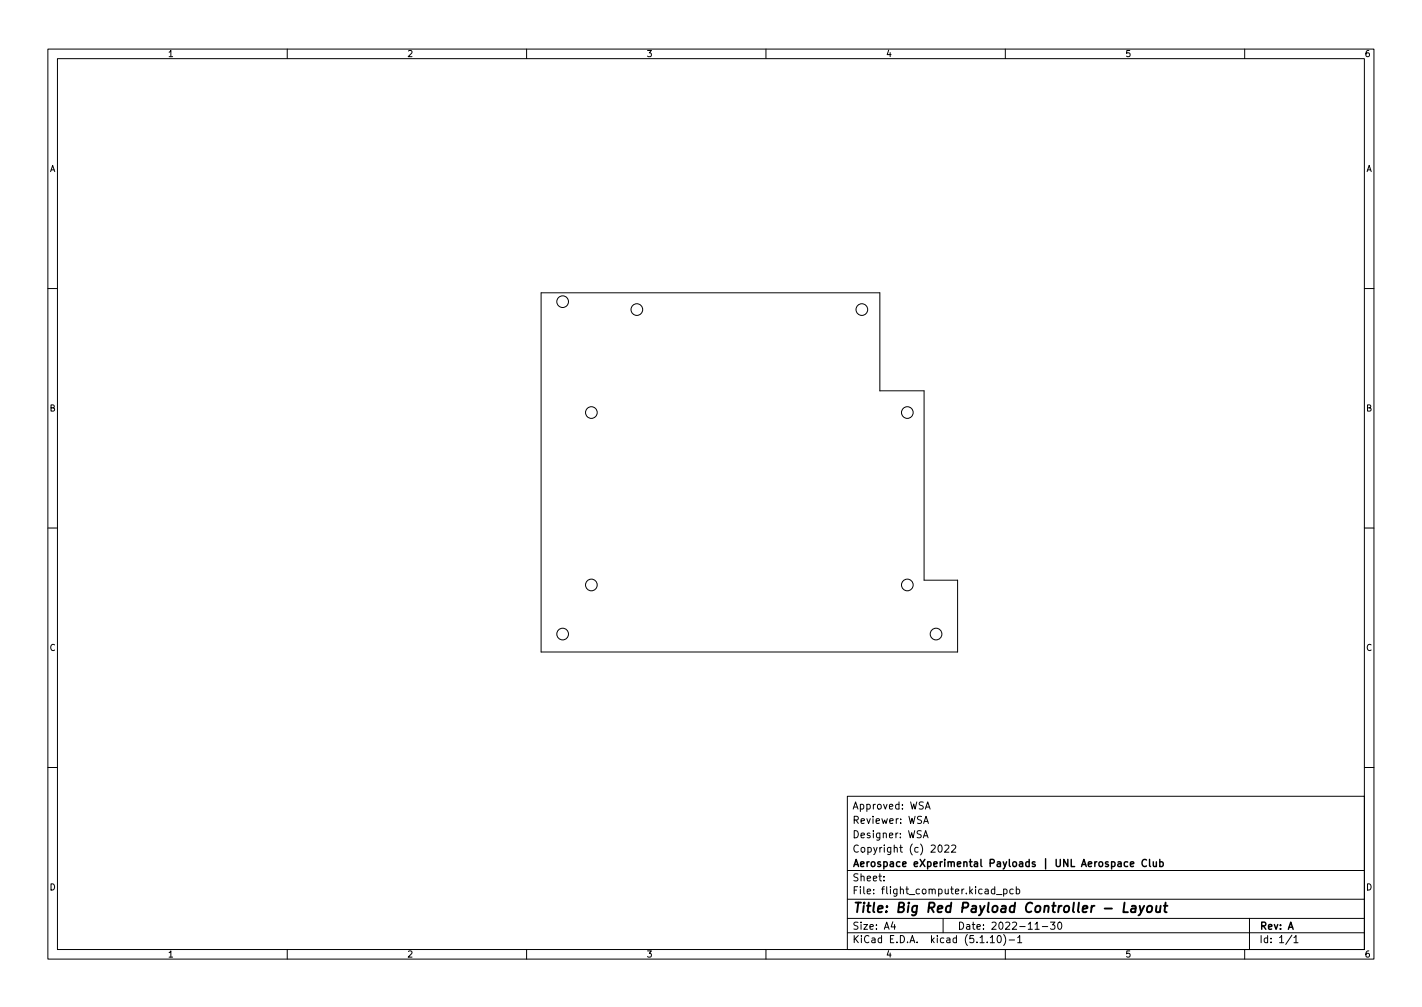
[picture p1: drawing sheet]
<svg xmlns="http://www.w3.org/2000/svg" width="297mm" height="210mm" viewBox="0 0 297 210" stroke-linecap="round" stroke-linejoin="round" font-family="sans-serif">
<defs><g id="words">
<text font-size="2.8" x="178" y="190.6">Title: Big Red Payload Controller - Layout</text>
<g font-size="2.1">
<text x="178" y="172">Reviewer: WSA</text>
<text x="178" y="169">Approved: WSA</text>
<text x="178" y="178">Copyright (c) 2022</text>
<text x="178" y="175">Designer: WSA</text>
<text x="178" y="184">Sheet:</text>
<text x="178" y="181">Aerospace eXperimental Payloads | UNL Aerospace Club</text>
<text x="178" y="186.7">File: flight_computer.kicad_pcb</text>
<text x="178" y="196.9">KiCad E.D.A. kicad (5.1.10)-1</text>
<text x="178" y="194.1">Size: A4</text>
<text x="200" y="194.1">Date: 2022-11-30</text>
<text x="263" y="194.1">Rev: A</text>
<text x="263" y="196.9">Id: 1/1</text>
</g>
<g font-size="1.8">
<text x="35" y="11.9">1</text>
<text x="85" y="11.9">2</text>
<text x="135" y="11.9">3</text>
<text x="185" y="11.9">4</text>
<text x="235" y="11.9">5</text>
<text x="285" y="11.9">6</text>
<text x="10.3" y="35.9">A</text>
<text x="285.3" y="35.9">A</text>
<text x="10.3" y="85.9">B</text>
<text x="285.3" y="85.9">B</text>
<text x="10.3" y="135.9">C</text>
<text x="285.3" y="135.9">C</text>
<text x="10.3" y="185.9">D</text>
<text x="285.3" y="185.9">D</text>
<text x="35" y="199.9">1</text>
<text x="85" y="199.9">2</text>
<text x="135" y="199.9">3</text>
<text x="185" y="199.9">4</text>
<text x="235" y="199.9">5</text>
<text x="285" y="199.9">6</text>
</g>
</g></defs>
<g fill="none" stroke="#000" stroke-width=".21">
<path d="M10 10.2h277v190.1h-277zM12 12.2h273v186.1h-273zM60 10.2v2M110 10.2v2M160 10.2v2M210 10.2v2M260 10.2v2M10 60.2h2M113 61.1h70.8v20.5h9.2v39.5h7v15h-87zM285 60.2h2M10 110.2h2M285 110.2h2"/>
<path d="M10 160.2h2M177 166.3h108v32h-108zM192.9 174.9l.5-1.5 .5 1.5M192.9 171.9l.5-1.5 .5 1.5M193 174.5h.7M193.1 171.5h.7M193.3 168.9l.5-1.5 .5 1.5M193.4 168.5h.7M196.1 176.6l.2-.2a.8 .8 0 0 1 .5 .8 .8 .8 0 0 1-.5 .7l-.2-.1-.2-.4zM197.4 176.6l.5-.2 .3 .5-.9 1h.9M198.8 176.6l.6-.2 .2 .5-.9 1h.9M285 160.2h2"/>
<path d="M60 198.3v2M110 198.3v2M160 198.3v2M177 194.8h108M177 191.8h108M177 187.8h108M177 181.8h108M184.6 183.8v.1M184.6 183v.1M186.5 192.5l-.4 1h1M186.9 193v1M197 191.8v3"/>
<path d="M206.9 195.8l.4-.5v1.5M206.9 196.8h.8M207.8 185.7l-.4-.1-.3 .3 .1 .7h.6M207.8 185.1v1.5M208.1 186.8h1.2M208.5 195.4l.1-.1a.8 .8 0 0 1 .6 .8 .8 .8 0 0 1-.6 .7 1 1 0 0 1-.1-1.4zM209.6 195.1a1.72 1.72 0 0 1 0 2.3M209.6 185.7l.5-.1 .3 .3-.2 .7h-.6M209.6 185.6v1.5M210 198.3v2M210.8 196.3h1.1M211.6 185.7l-.4-.1-.3 .3 .2 .7h.5"/>
<path d="M212.3 185.7l.4-.1 .3 .3-.1 .7h-.6M212.3 185.1v1.5M212.6 195.8l.4-.5v1.5M212.6 196.8h.8M216.2 194h.9M217.7 193.5h1.2M219.4 192.5h1l-.5 .6 .4 .1v.7l-.2 .1-.7-.1M221.1 192.6l.2-.1a.8 .8 0 0 1 .5 .8 .8 .8 0 0 1-.5 .7 1 1 0 0 1-.2-1.4zM260 198.3v2M261 191.8v6.5M269.9 195.3l-1.3 1.9M270.3 195.8l.4-.5v1.5"/>
<path d="M270.3 196.8h.8"/>
<circle cx="117.5" cy="63" r="1.22"/>
<circle cx="133" cy="64.6" r="1.22"/>
<circle cx="180" cy="64.6" r="1.22"/>
<circle cx="123.5" cy="86.1" r="1.22"/>
<circle cx="189.5" cy="86.1" r="1.22"/>
<circle cx="117.5" cy="132.4" r="1.22"/>
<circle cx="123.5" cy="122.1" r="1.22"/>
<circle cx="189.5" cy="122.1" r="1.22"/>
<circle cx="195.5" cy="132.4" r="1.22"/>
</g>
<path d="M234.9 188.5l-.2 2h.9M236.4 189.2h.8l-.1 1.3M237.2 189.6l-.6 .1a.4 .4 0 0 0-.4 .3 .4 .4 0 0 0 .3 .5l.6-.1M238.1 189.1l.3 1.4M239 189.1l-.9 1.8-.3 .2M239.8 189.3l.1-.1a.5 .5 0 0 1 .8 .3l-.1 .6-.2 .3a.5 .5 0 0 1-.8-.3zM241.6 189.1l-.1 1.3 .5 .1 .3-.2M242.4 189.1l-.1 1.4M243.1 189.1h.8M243.5 188.5l-.2 1.7v.2l.4 .1" fill="none" stroke="#000" stroke-width=".4"/>
<path d="M239.5 179.6a.71 .71 0 0 0-1 .5 .71 .71 0 0 0 .7 .8l.3-.1M240.1 179.4v1.3l.2 .2M240.9 179.9l.1 1h.3l.3-.1M241.6 179.9v1M242.3 179.4v1.5M235.6 180l-.5-.1-.3 .3 .2 .7h.6M236.1 180.4l.7-.1v-.3l-.5-.1-.2 .2 .1 .8h.6M242.3 180l.4-.1 .3 .3-.2 .7h-.5" fill="none" stroke="#000" stroke-width=".3"/>
<use href="#words"/>
</svg>
